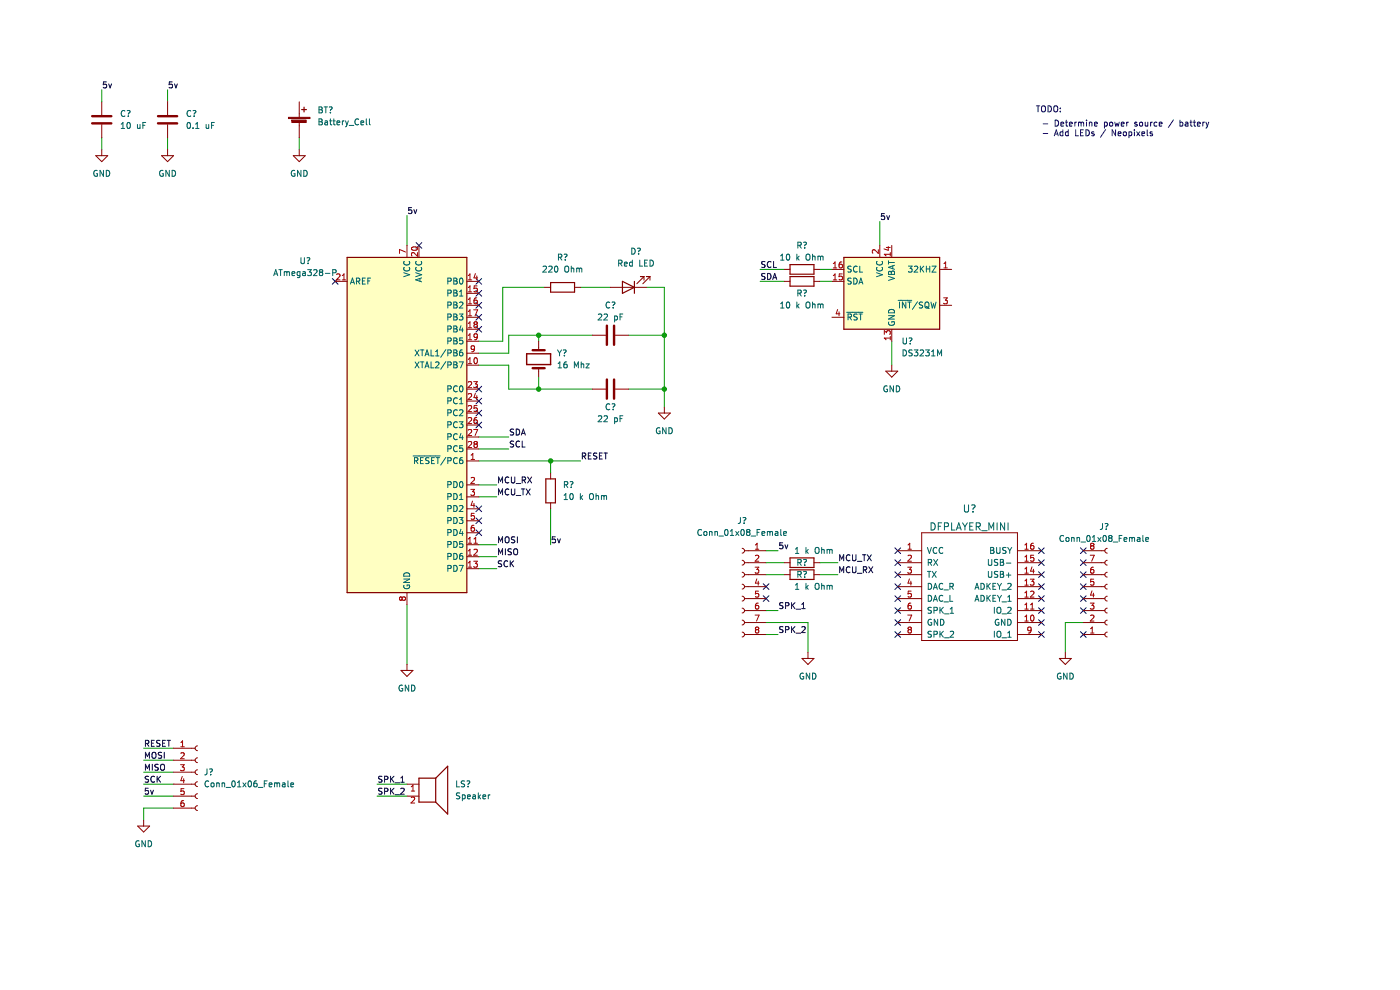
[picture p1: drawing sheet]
<svg xmlns="http://www.w3.org/2000/svg" width="297mm" height="210mm" viewBox="0 0 297 210" stroke-linecap="round" stroke-linejoin="round" font-family="sans-serif">
<path d="M0 0h296.9v210h-296.9z" fill-rule="evenodd" fill="#fff" stroke="#fff" stroke-width=".21"/>
<g fill="#ffffc2" stroke="#ffffc2" stroke-width=".25">
<path d="M179 54.6h20.3v15.2h-20.3z" fill-rule="evenodd"/>
<path d="M73.6 54.6h25.4v71.1h-25.4z" fill-rule="evenodd"/>
</g>
<g fill="none" stroke="#000084" stroke-width=".21">
<path d="M70.5 59.1l1.2 1.2M71.7 59.1l-1.2 1.2M88.3 51.5l1.2 1.2M89.5 51.5l-1.2 1.2M101 59.1l1.2 1.2M102.2 59.1l-1.2 1.2M101 69.2l1.2 1.3M101 61.6l1.2 1.2M101 66.7l1.2 1.2M101 64.2l1.2 1.2M102.2 69.2l-1.2 1.3M102.2 61.6l-1.2 1.2"/>
<path d="M102.2 66.7l-1.2 1.2M102.2 64.2l-1.2 1.2M101 89.5l1.2 1.3M101 87l1.2 1.2M101 84.5l1.2 1.2M101 81.9l1.2 1.2M102.2 89.5l-1.2 1.3M102.2 87l-1.2 1.2M102.2 84.5l-1.2 1.2M102.2 81.9l-1.2 1.2M101 107.3l1.2 1.2M101 112.4l1.2 1.2"/>
<path d="M101 109.9l1.2 1.2M102.2 107.3l-1.2 1.2M102.2 112.4l-1.2 1.2M102.2 109.9l-1.2 1.2M189.8 116.2l1.3 1.2M189.8 118.7l1.3 1.3M191.1 116.2l-1.3 1.2M191.1 118.7l-1.3 1.3M220.3 118.7l1.2 1.3M220.3 116.2l1.2 1.2M221.5 118.7l-1.2 1.3M221.5 116.2l-1.2 1.2"/>
<path d="M229.2 118.7l1.2 1.3M229.2 116.2l1.2 1.2M230.4 118.7l-1.2 1.3M230.4 116.2l-1.2 1.2M161.9 123.8l1.2 1.2M161.9 126.4l1.2 1.2M163.1 123.8l-1.2 1.2M163.1 126.4l-1.2 1.2M189.8 134l1.3 1.2M189.8 128.9l1.3 1.2M189.8 126.4l1.3 1.2M189.8 131.4l1.3 1.3"/>
<path d="M189.8 121.3l1.3 1.2M189.8 123.8l1.3 1.2M191.1 134l-1.3 1.2M191.1 128.9l-1.3 1.2M191.1 126.4l-1.3 1.2M191.1 131.4l-1.3 1.3M191.1 121.3l-1.3 1.2M191.1 123.8l-1.3 1.2M220.3 126.4l1.2 1.2M220.3 121.3l1.2 1.2M220.3 134l1.2 1.2M220.3 123.8l1.2 1.2"/>
<path d="M220.3 131.4l1.2 1.3M220.3 128.9l1.2 1.2M221.5 126.4l-1.2 1.2M221.5 121.3l-1.2 1.2M221.5 134l-1.2 1.2M221.5 123.8l-1.2 1.2M221.5 131.4l-1.2 1.3M221.5 128.9l-1.2 1.2M229.2 128.9l1.2 1.2M229.2 134l1.2 1.2M229.2 126.4l1.2 1.2M229.2 121.3l1.2 1.2"/>
<path d="M229.2 123.8l1.2 1.2M230.4 128.9l-1.2 1.2M230.4 134l-1.2 1.2M230.4 126.4l-1.2 1.2M230.4 121.3l-1.2 1.2M230.4 123.8l-1.2 1.2"/>
</g>
<g fill="none" stroke="#009600" stroke-width=".21">
<path d="M21.6 19.1v2.5M35.6 19.1v2.5M21.6 29.2v2.6M35.6 29.2v2.6M63.5 29.2v2.6M86.3 45.7v6.4M161.2 59.7h5.1M161.2 57.1h5.1M173.9 59.7h2.6M173.9 57.1h2.6M186.6 47v5.1M101.6 77.5h6.3v5h17.8"/>
<path d="M114.3 71.1v1.3M114.3 80v2.5M115.5 61h-8.8v11.4h-5.1M123.2 61h6.3M125.7 71.1h-17.8v3.8h-6.3M133.3 71.1h7.6M137.1 61h3.8v25.3M189.2 72.4v5.1M101.6 95.2h6.3M101.6 92.7h6.3M101.6 97.8h21.6M116.8 97.8v2.5"/>
<path d="M133.3 82.5h7.6M101.6 118.1h3.8M101.6 105.4h3.8M101.6 102.9h3.8M101.6 115.6h3.8M116.8 107.9v7.7M162.5 116.8h2.6M162.5 119.4h3.8M173.9 119.4h3.9M86.3 128.2v12.7M101.6 120.6h3.8M162.5 132.1h8.9v6.3"/>
<path d="M162.5 121.9h3.8M162.5 134.6h2.6M162.5 129.5h2.6M173.9 121.9h3.9M229.8 132.1h-3.8v6.3M30.5 158.7h6.3M30.5 166.3h6.3M30.5 168.9h6.3M30.5 163.8h6.3M30.5 161.3h6.3M36.8 171.4h-6.3v2.6M80 166.3h6.3"/>
<path d="M80 168.9h6.3"/>
</g>
<g fill="none" stroke="#0000c2" stroke-width=".21">
<path d="M219.9 22.5h.7M220.2 22.5v1.2M221.1 22.5h.1a.43 .43 0 0 1 .6 .4v.4a.42 .42 0 0 1-.4 .4 .42 .42 0 0 1-.5-.4zM221.3 26.3h1M221.3 28.3h1M222.3 22.5a.64 .64 0 0 1 .8 .6 .64 .64 0 0 1-.8 .6zM223.6 22.6l.2-.1a.43 .43 0 0 1 .6 .4v.4a.42 .42 0 0 1-.4 .4 .42 .42 0 0 1-.5-.4zM223.7 28.8l.4-1.3 .4 1.3M223.8 28.4h.6M223.8 25.5a.64 .64 0 0 1 .8 .6 .64 .64 0 0 1-.8 .7zM224.9 22.9v.2M224.9 23.6v.1"/>
<path d="M225.1 26.3l.6-.1-.1-.2-.4-.1-.1 .2v.6h.5M225.5 27.5v1.3M225.5 28h-.4l-.2 .2 .1 .5h.5M226 25.9h.5M226.2 25.5v1.1l.3 .2M226.6 28h-.3l-.3 .2 .1 .5h.5M226.6 27.5v1.3M226.9 26.3l.6-.1-.1-.2-.4-.1-.1 .2v.6h.5M228 25.9v.9M228.2 27.5v1.3h.6M228.4 25.9l-.4 .3M228.8 26l.4-.1 .1 .2"/>
<path d="M228.8 25.9v.9M229.2 28.1h.4M229.3 26.1l.2-.2 .3 .1 .1 .8M229.3 26.1v.7M229.8 27.5h-.6v1.3h.6M230.4 27.5a.64 .64 0 0 1 .7 .7 .64 .64 0 0 1-.7 .6zM230.5 25.5v.1M230.5 25.9v.9M231.1 26h.5v.8M231.1 25.9v.9M232.1 28h-.3l-.2 .1v.2l.5 .1v.3h-.5M232.2 26.3l.6-.1-.1-.2-.3-.1-.2 .2v.6h.5"/>
<path d="M234.3 26l.4-.1 .2 .3-.1 .5h-.5M234.3 25.9v1.3M234.5 27.5l-1 1.6M235.5 26l.3-.1 .3 .3v.3l-.3 .3-.4-.3zM236.5 25.9l.2 .9 .3-.6 .2 .6 .2-.9M236.7 27.5v1.3l-.8-1.3v1.3M237.2 28.4l.6-.1v-.3h-.4l-.2 .1 .1 .6h.5M237.9 26.3l.6-.1-.1-.2-.3-.1-.2 .2v.6h.5M238.4 28h.3l.3 .2v.4l-.3 .2-.4-.2zM239 25.9v.9M239.4 25.9l-.4 .3M239.5 28h.4l.2 .2-.1 .5h-.5"/>
<path d="M239.5 28v1.2M240.7 27.5v.2M240.7 28v.8M241.1 28l.7 .8M241.2 26l-.3-.1-.2 .2 .1 .2 .4 .1v.3h-.5M241.8 28l-.7 .8M241.9 26l.3-.1 .2 .3v.3l-.2 .3-.5-.3zM242.2 28.4l.6-.1v-.3h-.4l-.2 .1 .1 .6h.5M242.9 25.9l.1 .8 .5-.1M243.4 27.5v1.1l.2 .2M243.5 25.9v.9M244.1 25.9v.9"/>
<path d="M244.5 25.9l-.4 .3M244.5 28h-.3l-.2 .1v.2l.5 .1v.3h-.5M245.4 26l-.3-.1-.3 .3 .1 .5h.5M245.9 26.3l.6-.1v-.2l-.4-.1-.2 .2 .1 .6h.5M248.9 25.4l-1.1 1.7M250.3 26l.4-.1 .2 .3-.1 .5h-.5M250.3 25.5v1.3M251.5 26h.5v.8M252 26.2l-.6 .3 .2 .3 .4-.1M252.4 25.9h.5M252.6 25.5v1.1l.3 .2M253.2 25.9h.5"/>
<path d="M253.3 25.5v1.1l.4 .2M254 26.3l.6-.1v-.2l-.4-.1-.2 .2 .1 .6h.5M255.2 25.9v.9M255.5 25.9l-.3 .3M255.8 25.9l.3 .9M256.1 26.8l-.3 .4M256.4 25.9l-.3 .9"/>
</g>
<g fill="none" stroke="#0f0f0f" stroke-width=".21">
<path d="M22.6 17.4h-.6l-.1 .6 .6-.1 .1 .6-.2 .1-.5-.1M23.1 17.8l.3 .8 .3-.8M36.5 17.4h-.6v.6l.6-.1v.6l-.1 .1-.5-.1M37 17.8l.3 .8 .3-.8M87.3 44h-.6v.6h.6v.6l-.2 .1-.4-.1M87.8 44.5l.3 .8 .3-.8M162.3 58.1h-.7v.4l.6 .2 .1 .3-.2 .3-.5-.1M162.3 55.5l-.7 .1v.3l.6 .3 .1 .3-.2 .2h-.5M162.8 58a.64 .64 0 0 1 .8 .6 .64 .64 0 0 1-.8 .7zM163.6 55.6a.56 .56 0 0 0-.8 .5 .56 .56 0 0 0 .8 .5M163.9 59.3l.5-1.3 .4 1.3M164 58.9h.7"/>
<path d="M164.1 55.5v1.2h.6M187.6 45.3h-.6v.6h.6v.6l-.2 .1-.4-.1M188.1 45.7l.3 .9 .3-.9M109 93.6l-.7 .1v.3l.5 .3 .2 .3-.3 .2h-.5M109 91.1h-.7v.4l.5 .2 .2 .3-.3 .3-.5-.1M109.5 91a.64 .64 0 0 1 .7 .7 .64 .64 0 0 1-.7 .6zM110.2 93.7a.56 .56 0 0 0-.8 .5 .56 .56 0 0 0 .8 .5M110.6 92.3l.4-1.3 .4 1.3M110.7 91.9h.6M110.8 93.6v1.2h.6M123.5 96.8l.6-.1 .1-.5-.7-.1v1.3M123.8 96.8l.5 .6"/>
<path d="M124.8 96.7h.4M125.4 96.1h-.6v1.3h.6M126.6 96.2h-.6v.4l.5 .2 .1 .3-.2 .3-.5-.1M127.2 96.7h.4M127.8 96.1h-.6v1.3h.6M128.1 96.1h.8M128.5 96.1v1.3M105.8 102.4v-1.2l.4 .9 .4-.9v1.2M105.8 105v-1.3l.4 .9 .4-.9v1.3M105.8 115.1v-1.2l.4 .9 .4-.9v1.2M105.8 117.7v-1.3l.4 .9 .4-.9v1.3M106.4 119l-.6 .1v.3l.5 .3 .1 .3-.2 .2h-.5"/>
<path d="M107.2 114.1l.3-.2a.43 .43 0 0 1 .5 .4v.4a.42 .42 0 0 1-.4 .5 .42 .42 0 0 1-.4-.5zM107.2 116.4v1.3M107.7 119.1a.56 .56 0 0 0-.8 .5 .56 .56 0 0 0 .8 .5M107.9 103.8a.56 .56 0 0 0-.8 .5 .56 .56 0 0 0 .8 .6M107.9 101.3a.56 .56 0 0 0-.8 .5 .56 .56 0 0 0 .8 .5M108.2 118.9v1.3M108.4 119.5l.6 .7M108.5 103.7v1l.2 .3h.3l.2-.3v-1M108.5 101.2v1l.2 .2h.3l.2-.2v-1M108.5 116.5h-.7v.4l.6 .2 .1 .3-.3 .3-.4-.1M109 118.9l-.8 .8M109 116.6l.3-.2a.43 .43 0 0 1 .5 .4v.5a.42 .42 0 0 1-.4 .4 .42 .42 0 0 1-.4-.4z"/>
<path d="M109.2 113.9l-.7 .1v.4l.6 .2 .1 .3-.2 .2h-.5M109.5 105.1h1M109.5 102.6h1M109.8 113.9v1.2M110.6 103.7h.7M110.8 101.8h.6v-.5l-.6-.1v1.2M111 103.7v1.3M111.1 101.8l.4 .6M111.6 103.7l.9 1.3M111.9 101.2l.9 1.2M112.5 103.7l-.9 1.3M112.8 101.2l-.9 1.2"/>
<path d="M117.8 113.9h-.6l-.1 .6 .6-.1 .1 .6-.2 .1-.5-.1M118.3 114.3l.3 .8 .3-.8M166 115.1h-.6v.6h.6v.6l-.1 .1-.5-.1M166.5 115.6l.3 .8 .3-.8M178.1 118.9v-1.2l.5 .9 .4-.9v1.2M180.3 117.8a.56 .56 0 0 0-.8 .5 .56 .56 0 0 0 .8 .5M180.9 117.7v1l.2 .2h.2l.3-.2v-1M181.9 119.1h1M183 117.7h.7M183.3 117.7v1.2M184 117.7l.8 1.2M184.8 117.7l-.8 1.2"/>
<path d="M166.1 133h-.7v.4l.6 .2 .1 .3-.2 .3-.5-.1M166.1 127.9l-.7 .1v.3l.6 .3 .1 .3-.2 .2-.5-.1M166.6 128.5l.7-.1v-.4l-.7-.2v1.3M166.6 133.6l.7-.1v-.5l-.7-.1v1.3M167.9 127.8v1.3M167.9 132.9v1.3M168.1 128.4l.5 .7M168.1 133.5l.5 .7M168.6 127.8l-.7 .8M168.6 132.9l-.7 .7M168.9 129.2h1M168.9 134.3h1"/>
<path d="M170.1 129.1h.7M170.1 128.2l.4-.4v1.3M170.1 133l.5-.1 .2 .4-.8 .9h.8M178.1 121.5v-1.3l.5 .9 .4-.9v1.3M180.3 120.3a.56 .56 0 0 0-.8 .6 .56 .56 0 0 0 .8 .5M180.9 120.2v1l.2 .3h.2l.3-.3v-1M181.9 121.6h1M183.2 120.9l.6-.1v-.5l-.6-.1v1.3M183.5 120.9l.4 .6M184.3 120.2l.8 1.3M185.1 120.2l-.8 1.3M30.9 157.7l.6-.1v-.4l-.6-.2v1.3"/>
<path d="M31.2 157.7l.4 .6M32.1 157.6h.4M32.3 159.8l.2-.2a.43 .43 0 0 1 .6 .4v.4a.42 .42 0 0 1-.4 .5 .42 .42 0 0 1-.5-.5zM32.7 157h-.6v1.3h.6M33.9 157.1l-.6 .1v.3l.5 .3 .1 .3-.2 .2-.5-.1M34.3 159.6l-.7 .1v.4l.6 .2 .1 .3-.2 .2h-.5M34.5 157.6h.4M34.8 159.6v1.2M35.1 157h-.6v1.3h.6M35.4 157h.8M35.8 157v1.3M30.9 160.8v-1.2l.4 .9 .4-.9v1.2"/>
<path d="M30.9 163.4v-1.3l.4 .9 .4-.9v1.3M31.5 167.2h-.6l-.1 .6 .6-.1 .1 .6-.2 .2-.5-.2M31.5 164.7l-.6 .1v.3l.5 .3 .1 .3-.2 .2h-.5M31.9 167.6l.3 .9 .3-.9M32.3 162.1v1.3M32.8 164.8a.56 .56 0 0 0-.8 .5 .56 .56 0 0 0 .8 .5M33.3 164.7v1.2M33.5 165.2l.6 .7M33.6 162.2h-.7v.4l.6 .2 .1 .3-.3 .3-.5-.1M34.1 164.7l-.8 .7M34.1 162.3l.3-.2a.43 .43 0 0 1 .5 .4v.5a.42 .42 0 0 1-.4 .4 .42 .42 0 0 1-.4-.4zM81 164.7l-.6 .1v.3l.5 .3 .1 .3-.2 .2h-.5"/>
<path d="M81 167.3h-.6v.4l.5 .2 .1 .3-.2 .3-.5-.1M81.6 165.3h.6v-.5l-.6-.1v1.2M81.6 167.9l.6-.1v-.5l-.6-.1v1.3M82.9 164.7v1.2M82.9 167.2v1.3M83 165.2l.6 .7M83 167.7l.6 .8M83.6 164.7l-.7 .7M83.6 167.2l-.7 .7M83.8 166h1M83.8 168.6h1M85 165.9h.8"/>
<path d="M85 165l.4-.3v1.2M85 167.3l.5-.1 .3 .4-.8 .9h.8"/>
</g>
<g fill="none" stroke="#840000" stroke-width=".21">
<path d="M20.3 33h2.6l-1.3 1.3zM21.6 21.6v2.8M21.6 26.4v2.8M21.6 31.8v1.2M34.3 33h2.5l-1.2 1.3zM35.6 21.6v2.8M35.6 26.4v2.8M35.6 31.8v1.2M62.2 33h2.6l-1.3 1.3zM63.5 21.6v3.3M63.5 25.9v3.3M63.5 31.8v1.2"/>
<path d="M71.1 59.7h2.5M86.3 52.1v2.5M88.9 52.1v2.5M99 59.7h2.6M135.9 58.7h.7M136.6 58.7l-1.5 1.5M136.6 58.7v.7M137.1 58.7h.8M137.9 58.7l-1.5 1.5M137.9 58.7v.7M166.3 57.1h1.3M166.3 59.7h1.3"/>
<path d="M172.7 57.1h1.2M172.7 59.7h1.2M176.5 57.1h2.5M176.5 59.7h2.5M186.6 52.1v2.5M189.2 52.1v2.5M199.3 57.1h2.6M99 64.8h2.6M99 67.3h2.6M99 77.5h2.6M99 62.2h2.6M99 69.8h2.6"/>
<path d="M99 72.4h2.6M99 74.9h2.6M114.3 72.4v1.9M114.3 78.1v1.9M115.5 61h1.3M121.9 61h1.3M125.7 71.1h2.8M129.5 61h7.6M130.5 71.1h2.8M176.5 67.3h2.5M187.9 78.7h2.6l-1.3 1.3zM189.2 69.8v2.6"/>
<path d="M189.2 77.5v1.2M199.3 64.8h2.6M99 82.5h2.6M99 97.8h2.6M99 85.1h2.6M99 87.6h2.6M99 90.2h2.6M99 92.7h2.6M99 95.2h2.6M125.7 82.5h2.8M130.5 82.5h2.8M139.7 87.6h2.5l-1.3 1.3z"/>
<path d="M140.9 86.3v1.3M99 113h2.6M99 115.6h2.6M99 118.1h2.6M99 102.9h2.6M99 105.4h2.6M99 107.9h2.6M99 110.5h2.6M116.8 100.3v1.3M116.8 106.7v1.2M157.4 118.9a.51 .51 0 0 1 .5 .5 .51 .51 0 0 1-.5 .5M157.4 116.3a.51 .51 0 0 1 .5 .5 .51 .51 0 0 1-.5 .5"/>
<path d="M157.9 116.8h4.6M157.9 119.4h4.6M166.3 119.4h1.3M172.7 119.4h1.2M190.5 116.8h5M190.5 119.4h5M195.5 113h20.3v22.9h-20.3zM215.8 116.8h5.1M215.8 119.4h5.1M229.8 116.8h4.6M229.8 119.4h4.6M234.9 116.3a.51 .51 0 0 0-.5 .5 .51 .51 0 0 0 .5 .5"/>
<path d="M234.9 118.9a.51 .51 0 0 0-.5 .5 .51 .51 0 0 0 .5 .5M86.3 125.7v2.5M99 120.6h2.6M157.4 134.1a.51 .51 0 0 1 .5 .5 .51 .51 0 0 1-.5 .5M157.4 131.5a.51 .51 0 0 1 .5 .6 .51 .51 0 0 1-.5 .5M157.4 129a.51 .51 0 0 1 .5 .5 .51 .51 0 0 1-.5 .5M157.4 126.5a.51 .51 0 0 1 .5 .5 .51 .51 0 0 1-.5 .5M157.4 123.9a.51 .51 0 0 1 .5 .5 .51 .51 0 0 1-.5 .5M157.4 121.4a.51 .51 0 0 1 .5 .5 .51 .51 0 0 1-.5 .5M157.9 121.9h4.6M157.9 124.4h4.6M157.9 127h4.6"/>
<path d="M157.9 129.5h4.6M157.9 132.1h4.6M157.9 134.6h4.6M166.3 121.9h1.3M170.1 139.7h2.6l-1.3 1.2zM171.4 138.4v1.3M172.7 121.9h1.2M190.5 121.9h5M190.5 124.4h5M190.5 127h5M190.5 129.5h5M190.5 132.1h5"/>
<path d="M190.5 134.6h5M215.8 121.9h5.1M215.8 124.4h5.1M215.8 127h5.1M215.8 129.5h5.1M215.8 132.1h5.1M215.8 134.6h5.1M224.7 139.7h2.6l-1.3 1.2zM226 138.4v1.3M229.8 121.9h4.6M229.8 124.4h4.6M229.8 127h4.6"/>
<path d="M229.8 129.5h4.6M229.8 132.1h4.6M229.8 134.6h4.6M234.9 121.4a.51 .51 0 0 0-.5 .5 .51 .51 0 0 0 .5 .5M234.9 123.9a.51 .51 0 0 0-.5 .5 .51 .51 0 0 0 .5 .5M234.9 126.5a.51 .51 0 0 0-.5 .5 .51 .51 0 0 0 .5 .5M234.9 129a.51 .51 0 0 0-.5 .5 .51 .51 0 0 0 .5 .5M234.9 131.5a.51 .51 0 0 0-.5 .6 .51 .51 0 0 0 .5 .5M234.9 134.1a.51 .51 0 0 0-.5 .5 .51 .51 0 0 0 .5 .5M36.8 158.7h4.6M41.9 158.2a.51 .51 0 0 0-.5 .5 .51 .51 0 0 0 .5 .5M85.1 142.2h2.5l-1.3 1.3z"/>
<path d="M86.3 140.9v1.3M29.2 175.2h2.5l-1.2 1.3zM30.5 174v1.2M36.8 166.3h4.6M36.8 168.9h4.6M36.8 171.4h4.6M36.8 163.8h4.6M36.8 161.3h4.6M41.9 170.9a.51 .51 0 0 0-.5 .5 .51 .51 0 0 0 .5 .5M41.9 168.4a.51 .51 0 0 0-.5 .5 .51 .51 0 0 0 .5 .5M41.9 165.8a.51 .51 0 0 0-.5 .5 .51 .51 0 0 0 .5 .5M41.9 163.3a.51 .51 0 0 0-.5 .5 .51 .51 0 0 0 .5 .5"/>
<path d="M41.9 160.8a.51 .51 0 0 0-.5 .5 .51 .51 0 0 0 .5 .5M86.3 166.3h2.6M86.3 168.9h2.6"/>
</g>
<g fill="none" stroke="#a90000" stroke-width=".21">
<path d="M71.4 58.2l.5-.1 .2 .4-.8 .9h.8M72.6 59.4h.7M72.6 58.5l.4-.4v1.3M86 53.5l-1.2-.6v.9M87.4 52.5a.61 .61 0 0 1 .7-.2 .61 .61 0 0 1 .4 .6 .75 .75 0 0 1-1.2-.2zM88.6 53.6v.8l-.9-.8-.4 .2 .1 .5M99.3 59.4h.8M99.3 58.5l.4-.4v1.3M100.8 58l-.3 .9h.8M101.2 58.5v.9M176.8 56.8h.7M176.8 59.4h.7"/>
<path d="M176.8 55.9l.3-.3v1.2M176.8 58.5l.3-.4v1.3M178.6 55.6h-.4l-.1 .3-.1 .7 .2 .2 .5-.1-.1-.6-.4-.1-.2 .3M178.7 58.1h-.6l-.1 .6 .6-.1 .1 .6-.2 .2-.5-.2M186.3 53v.8l-.9-.8-.3 .2 .1 .5M188 52.5h.9M188.4 52.3v.8l-.9-.3M188.9 53.6v.7M188.9 53.9h-1.3l.4 .4M200.2 56.8h.8M200.2 55.9l.4-.3v1.2M99.3 64.4h.8"/>
<path d="M99.3 77.1h.8M99.3 61l.4-.4v1.3M99.3 63.5l.4-.3v1.2M99.3 66.1l.4-.4v1.3M99.3 68.6l.4-.3v1.2M99.3 71.2l.4-.4v1.3M99.3 76.2l.4-.3v1.2M99.3 61.9h.8M99.3 67h.8M99.3 69.5h.8M99.3 72.1h.8M100.5 65.7h.8l-.5 1.3"/>
<path d="M100.7 76l.1-.1a.68 .68 0 0 1 .5 .6 .68 .68 0 0 1-.5 .6l-.3-.4zM100.7 73.9l-.3 .2h-.3l-.1-.6 .4-.2 .3 .3-.1 .7-.2 .2-.3 .1M100.8 68.8l-.3-.2 .3-.3h.2l.3 .2-.3 .3M100.8 68.8l-.3 .2 .1 .4 .2 .1h.2l.3-.2-.1-.4-.2-.1M100.8 68.8h.2M101.2 63.2h-.4l-.2 .3-.1 .7 .3 .2 .4-.1v-.6h-.4l-.3 .2M101.2 60.6h-.6l-.1 .6h.7v.6l-.2 .1-.5-.1M101.3 71.3l-.3 .3-.3-.1-.1-.6 .4-.1 .3 .2-.1 .8-.2 .2-.3 .1M177.7 65.7l-.3 .9h.8M178 66.1v.9M187.6 70.9v-.8l.5 .5 .1-.4h.5l.2 .2-.2 .5M188.9 71.4v.7"/>
<path d="M188.9 71.7h-1.3l.4 .4M200.2 63.2h.8l-.5 .5 .4 .1v.5l-.2 .1-.5-.1M99.3 81.1l.5-.1 .3 .3-.8 .9h.8M99.3 83.6l.5-.1 .3 .4-.8 .9h.8M99.3 86.2l.5-.2 .3 .4-.8 .9h.8M99.3 88.7l.5-.1 .3 .3-.8 .9h.8M99.3 91.2l.5-.1 .3 .4-.8 .9h.8M99.3 93.8l.5-.1 .3 .3-.8 .9h.8M99.9 97.5h.8M99.9 96.6l.4-.4v1.3M100.5 81h.8l-.5 .4 .4 .2v.5l-.2 .1-.5-.1M100.5 91.1h.8l-.5 1.3"/>
<path d="M100.8 94.2l-.3-.2 .3-.3h.2l.3 .2-.3 .3M100.8 94.2l-.3 .2 .1 .4 .2 .1h.2l.3-.2-.1-.4-.2-.1M100.8 94.2h.2M100.8 83.4l-.3 .9h.8M101.2 88.6h-.4l-.2 .3-.1 .7 .3 .2 .4-.1v-.6h-.4l-.3 .2M101.2 83.9v.9M101.2 86h-.6l-.1 .6h.7v.6l-.2 .1-.5-.1M99.3 117.8h.8M99.3 115.2h.8M99.3 114.3l.4-.3v1.2M99.3 116.9l.4-.4v1.3M99.3 119.4l.4-.4v1.3"/>
<path d="M99.9 103.8h.8l-.5 .5 .4 .1v.6l-.2 .1-.5-.1M99.9 101.4l.5-.1 .3 .3-.8 .9h.8M100.2 106.3l-.3 .9h.8M100.5 119h.8l-.5 .5 .4 .1v.6l-.2 .1-.5-.1M100.5 116.6l.5-.1 .3 .4-.8 .9h.8M100.5 115.2h.8M100.5 106.8v.8M100.5 114.3l.4-.3v1.2M100.5 111.4l-.3 .1-.2 .2-.1 .8 .3 .2 .4-.1-.1-.6-.3-.1-.3 .3M100.6 108.9h-.6l-.1 .6 .6-.1 .1 .6-.2 .2-.5-.2M160.3 117.9l.4-.1 .3 .3-.8 .9h.8M160.3 116.5h.7"/>
<path d="M160.3 115.6l.3-.4v1.3M192.6 117.9l.5-.1 .3 .3-.8 .9h.8M192.6 116.5h.8M192.6 115.6l.4-.4v1.3M217.4 116.5h.7M217.4 115.6l.4-.4v1.3M217.4 118.1l.4-.3v1.2M217.4 119h.7M219.2 115.2l-.3 .1-.2 .2-.1 .8 .3 .2 .4-.1-.1-.6-.3-.1-.3 .3M219.3 117.8h-.6l-.1 .6 .6-.1 .1 .6-.2 .1-.5-.1M231.3 117.8h.8l-.5 1.2M231.6 115.8l-.2-.3 .2-.3 .4 .1 .1 .2-.3 .3"/>
<path d="M231.6 115.8l-.2 .2v.3l.2 .2h.2l.3-.2-.1-.4-.2-.1M231.6 115.8h.2M85.3 126.9l-.2-.3-.3 .3v.2l.2 .2 .3-.2M85.3 126.9l.2-.3h.3l.2 .3v.3l-.2 .1h-.3l-.2-.2M85.3 126.9v.2M99.3 120.3h.8M160.2 130.5h.8l-.5 1.2M160.2 120.3h.8l-.4 .5 .3 .1v.6l-.2 .1-.5-.1M160.5 133.6l-.2 .2v.2l.2 .3 .4-.1 .1-.2-.1-.3-.2-.1M160.5 133.6l-.2-.3 .2-.3 .4 .1 .1 .2-.3 .3M160.5 133.6h.2M160.6 122.8l-.3 .9h.7"/>
<path d="M160.9 127.9l-.4 .1-.2 .2v.8l.2 .2 .4-.1v-.6l-.4-.1-.2 .3M160.9 123.3v.8M160.9 125.4h-.6v.6l.6-.1v.6l-.2 .2-.4-.2M192.6 130.5h.8l-.5 1.2M192.6 120.3h.8l-.5 .5 .4 .1v.6l-.2 .1-.5-.1M192.9 133.6l-.3 .2v.2l.3 .3 .3-.1 .2-.2-.1-.3-.2-.1M192.9 133.6l-.3-.3 .3-.3 .3 .1 .2 .2-.3 .3M192.9 133.6h.2M192.9 122.8l-.3 .9h.8M193.2 127.9l-.3 .1-.2 .2-.1 .8 .3 .2 .4-.1-.1-.6-.3-.1-.3 .3M193.2 123.3v.8M193.3 125.4h-.6l-.1 .6 .6-.1 .1 .6-.2 .2-.5-.2"/>
<path d="M217.4 131.7h.7M217.4 129.2h.7M217.4 124.1h.7M217.4 121.6h.7M217.4 120.7l.4-.4v1.3M217.4 123.2l.4-.3v1.2M217.4 125.8l.4-.4v1.3M217.4 128.3l.4-.4v1.3M217.4 130.8l.4-.3v1.2M217.4 126.7h.7M218.6 122.9h.8l-.5 .4 .4 .2v.5l-.2 .1-.5-.1M218.6 129.2h.8"/>
<path d="M218.6 125.5l.5-.1 .3 .4-.8 .9h.8M218.6 128.3l.4-.4v1.3M218.7 133.6l-.2 .2-.4-.1v-.6l.4-.1 .2 .3v.7l-.2 .2-.4 .1M218.7 130.6l.2-.1a.68 .68 0 0 1 .5 .6 .68 .68 0 0 1-.5 .6l-.3-.4zM218.9 120.3l-.3 .9h.8M219.2 120.7v.9M231.3 127.9h.8l-.4 .5 .3 .1v.6l-.2 .1-.5-.1M231.4 134.3h.7M231.4 133.4l.3-.4v1.3M231.4 130.6l.4-.1 .3 .3-.8 .9h.8M231.7 125.3l-.3 .9h.7M232 120.3l-.4 .1-.2 .2v.7l.2 .3 .4-.1v-.6l-.4-.1-.2 .2"/>
<path d="M232 125.8v.9M232 122.9h-.6v.6l.6-.1v.6l-.2 .1-.4-.1M38.4 158.4h.7M38.4 157.5l.3-.4v1.3M38.4 159.8l.4-.1 .3 .3-.8 .9h.8M38.3 162.2h.8l-.4 .5 .3 .1v.6l-.2 .1-.5-.1M38.7 164.7l-.3 .9h.7M39 169.8l-.4 .1-.2 .2v.8l.2 .2 .4-.1v-.6l-.4-.1-.2 .3M39 165.2v.8M39 167.3h-.6v.6l.6-.1v.6l-.2 .2-.4-.2M87.2 167.8h.8M87.2 166.9l.4-.4v1.3"/>
<path d="M87.2 169.2l.5-.1 .3 .3-.8 .9h.8"/>
</g>
<g fill="none" stroke="#006464" stroke-width=".21">
<path d="M20.6 36.2a.58 .58 0 0 0-.7 .6 .58 .58 0 0 0 .8 .5v-.4h-.3M21.9 36.1v1.3l-.7-1.3v1.3M22.6 36.1a.64 .64 0 0 1 .7 .7 .64 .64 0 0 1-.7 .6zM25.7 27.2h.7M25.7 26.3l.4-.3v1.2M26.5 23.6a.56 .56 0 0 0-.8 .5 .56 .56 0 0 0 .8 .5M27 23.5l.4-.1a.43 .43 0 0 1-.2 .8M27 26.1l.2-.1a.68 .68 0 0 1 .5 .6 .68 .68 0 0 1-.5 .6l-.3-.4zM27.2 24.6v.1M29.2 26.4v.8l.5-.1M29.7 26.4v.8M30.3 26.6h.4"/>
<path d="M30.9 26h-.6v1.2M34.6 36.2a.58 .58 0 0 0-.8 .6 .58 .58 0 0 0 .8 .5v-.4h-.2M35.9 36.1v1.3l-.7-1.3v1.3M36.5 36.1a.64 .64 0 0 1 .8 .7 .64 .64 0 0 1-.8 .6zM39.8 26.1l.2-.1a.68 .68 0 0 1 .4 .6 .68 .68 0 0 1-.4 .6l-.3-.4zM40.5 23.6a.56 .56 0 0 0-.8 .5 .56 .56 0 0 0 .8 .5M41 27.1v.1M41 23.5l.4-.1a.43 .43 0 0 1-.2 .8M41.2 24.6v.1M41.5 27.2h.7M41.5 26.3l.4-.3v1.2M43.7 26.4l.1 .8 .5-.1"/>
<path d="M44.3 26.4v.8M44.9 26.6h.4M45.5 26h-.6v1.2M62.5 36.2a.58 .58 0 0 0-.7 .6 .58 .58 0 0 0 .8 .5v-.4h-.3M63.8 36.1v1.3l-.7-1.3v1.3M64.5 36.1a.64 .64 0 0 1 .7 .7 .64 .64 0 0 1-.7 .6zM67.7 25.2h.4l.2 .3-.2 .3 .2 .1 .1 .3-.2 .3h-.5zM67.7 22.7h.4l.2 .2-.2 .4 .2 .1 .1 .3-.2 .2h-.5zM67.7 23.3h.4M67.7 25.8h.4M68.8 22.7h.7M68.9 25.7h.5l.1 .8"/>
<path d="M69.1 22.7v1.2M69.5 25.9l-.6 .3 .2 .3 .4-.1M69.9 22.7h.4a.43 .43 0 0 1-.2 .7v.1M69.9 25.6h.5M70.1 25.2v1.1l.3 .2M70.1 23.8v.1M70.6 25.6h.5M70.8 25.2v1.1l.3 .2M71.5 26.1l.6-.2-.1-.2-.3-.1-.2 .2v.6h.5M72.6 25.6v.9M73 25.6l-.4 .3M73.3 25.6l.3 .9"/>
<path d="M73.6 26.5l-.3 .4M73.9 25.6l-.3 .9M74.1 26.6h1M76.1 25.3a.56 .56 0 0 0-.8 .6 .56 .56 0 0 0 .8 .5M76.6 26.1l.6-.2-.1-.2-.4-.1-.1 .2v.6h.5M77.7 25.2v1.1l.2 .2M78.4 25.2v1.1l.2 .2M58.1 58.5l.4-1.3 .4 1.3M58.2 58.1h.6M59.2 57.2h.7M59.5 57.2v1.3M60.3 57.6v.9"/>
<path d="M60.3 57.7l.4-.1 .2 .2M60.9 57.8l.1-.2 .3 .1 .1 .8M60.9 57.8v.7M61.9 58l.6-.1v-.2l-.4-.1-.2 .2 .1 .6h.5M63.6 57.7l-.3-.1-.3 .3 .2 .5h.4M63.6 57.6v1.1l-.2 .2-.3-.1M63.8 54.7v1l.3 .2h.2l.3-.2v-1M64.2 57.7h.5l.1 .8M64.8 57.9l-.6 .3 .2 .3 .4-.1M65.1 54.7h.4a.43 .43 0 0 1-.1 .7M65.3 57.2h.8l-.5 .5 .4 .1v.5l-.2 .2-.5-.2M65.4 55.8v.1"/>
<path d="M66.5 57.3l.5-.1 .3 .4-.8 .9h.8M68 57.7l-.3 .3v.2l.3 .3h.2l.3-.3-.1-.3-.2-.2M68 57.7l-.3-.2 .3-.3h.2l.3 .2-.3 .3M68 57.7h.2M69 58h1M70.6 57.9l.6-.1 .1-.5-.7-.1v1.3M74.5 59.9h.6M75.6 59.7l.6-.1 .1-.5-.7-.1v1.3M75.9 59.7l.4 .6M76.9 59.6h.4M77.5 59h-.6v1.3h.6M78 59.6h.5"/>
<path d="M78.6 59h-.6v1.3M85.6 57.9l1.3 .4-1.3 .4M85.8 55.4a.56 .56 0 0 0 .5 .8 .56 .56 0 0 0 .5-.8M85.8 56.7a.56 .56 0 0 0 .5 .8 .56 .56 0 0 0 .5-.8M88.2 57.9l1.3 .4-1.3 .4M88.3 56.7a.56 .56 0 0 0 .5 .8 .56 .56 0 0 0 .5-.8M88.3 55.4a.56 .56 0 0 0 .5 .8 .56 .56 0 0 0 .5-.8M89.1 59.1v.6M89.5 58.9l-1.3 .5 1.3 .4M95 59.7l.6-.1 .1-.5-.7-.1v1.3M96.3 59h.4l.2 .2-.2 .4 .2 .1 .1 .3-.2 .3h-.5zM96.3 59.6h.4"/>
<path d="M97.6 59.1l.2-.1a.68 .68 0 0 1 .4 .6 .68 .68 0 0 1-.4 .7l-.3-.5zM115.2 56.6l.5-.1 .2 .3-.8 .9h.8M116.4 56.6l.5-.1 .2 .3-.7 .9h.7M117.7 56.6l.2-.1a.68 .68 0 0 1 .5 .6 .68 .68 0 0 1-.5 .6l-.3-.5zM118.5 54.6l.6-.1v-.5l-.6-.1v1.3M118.8 54.6l.4 .6M119.7 54l.4-.1a.43 .43 0 0 1-.2 .7v.1M119.9 56.6l.2-.1a.43 .43 0 0 1 .5 .4v.4a.42 .42 0 0 1-.4 .4 .42 .42 0 0 1-.4-.4zM119.9 55.1v.1M121.2 56.5v1.2M121.2 57l.5-.1v.8M122.3 57l.4-.1 .2 .2"/>
<path d="M122.3 56.9v.8M122.9 57.1l.2-.2h.3v.8M122.9 57.1v.6M131.2 55.8h.6l.1-.5-.7-.1v1.3M131.5 55.8l.5 .7M132.5 56l.6-.1-.1-.2-.4-.1-.1 .2v.6h.5M134 52.6a.64 .64 0 0 1 .8 .7 .64 .64 0 0 1-.8 .6zM134.1 55.7l-.3-.1-.3 .2 .2 .6h.4M134.1 55.2v1.3M135.2 52.7l.5-.1a.43 .43 0 0 1-.2 .8M135.5 53.8v.1M135.7 55.2v1.3h.6"/>
<path d="M136.7 55.8h.5M137.4 55.2h-.7v1.3h.7M137.9 55.2a.64 .64 0 0 1 .7 .6 .64 .64 0 0 1-.7 .7zM165.6 55.2h.7M165.6 54.3l.4-.4v1.3M166.9 54l.2-.1a.68 .68 0 0 1 .5 .6 .68 .68 0 0 1-.5 .7l-.3-.5zM169 53.9v1.3M169.2 54.7l.3 .5M169.3 52h.6v-.5l-.6-.1v1.2M169.5 54.3l-.5 .5M169.6 52l.4 .6M170.5 51.4h.4a.43 .43 0 0 1-.2 .7v.1"/>
<path d="M170.7 52.5v.1M171 54.1l.3-.2a.43 .43 0 0 1 .5 .4v.5a.42 .42 0 0 1-.4 .4 .42 .42 0 0 1-.4-.4zM172.4 54.5l.5-.1v.8M172.4 53.9v1.3M173.5 54.5l.4-.2 .2 .2M173.5 54.3v.9M174.1 54.5l.1-.2 .3 .1 .1 .8M174.1 54.5v.7M180.6 59l-.7 .1v.4l.6 .2 .1 .3-.3 .3-.5-.1M180.6 56.5l-.7 .1v.3l.6 .3 .1 .3-.3 .2h-.5M181.1 59a.64 .64 0 0 1 .8 .6 .64 .64 0 0 1-.8 .7zM181.8 56.6a.56 .56 0 0 0-.7 .5 .56 .56 0 0 0 .7 .5"/>
<path d="M182.3 59.9h.6M182.4 56.5v1.2h.6M185.9 57.9l1.3 .4-1.3 .4M186.1 56.7a.56 .56 0 0 0 .5 .8 .56 .56 0 0 0 .5-.8M186.1 55.4a.56 .56 0 0 0 .5 .8 .56 .56 0 0 0 .5-.8M188.5 55.3v.7M188.5 58.6l1.3 .5-1.3 .4M188.5 55.7h1.3M188.6 57.6l.2-.1 .3 .3 .2-.3h.3l.2 .7h-1.3zM189.1 57.8v.4M189.4 56.4v.6M189.8 56.3l-1.3 .4 1.3 .4"/>
<path d="M192.7 56.5h.8l-.4 .4 .3 .2v.5l-.1 .1-.6-.1M194 56.6l.5-.1 .2 .3-.8 .9h.8M195.2 56.5v1.2M195.4 57l.6 .7M196 56.5l-.8 .7M196.5 56.5v1.2M196.5 57.1h.7M197.2 56.5v1.2M197.7 56.5h.9l-.9 1.2h.9M74.3 60.3l.5-1.3 .4 1.3M88.1 76.8l.8 1.2M88.1 74.2l.8 1.3"/>
<path d="M88.9 76.8l-.8 1.2M88.9 74.2l-.8 1.3M89.2 74.2h.7M89.2 76.8h.7M89.6 74.2v1.3M89.6 76.8v1.2M90.2 78l.4-1.2 .4 1.2M90.2 75.5l.4-1.3 .4 1.3M90.3 77.7h.6M90.3 75.1h.6M91.4 74.2v1.3h.6M91.4 76.8v1.2h.6"/>
<path d="M92.4 75.5h.7M92.4 76.9l.5-.1 .2 .3-.8 .9h.8M92.4 74.6l.4-.4v1.3M94.6 76.7l-1.1 1.6M94.6 74.2l-1.1 1.6M95 64.7h.6l.1-.5-.7-.1v1.2M95 67.3l.6-.1 .1-.5-.7-.1v1.3M95 72.4l.6-.1 .1-.5-.7-.1v1.3M95 74.9l.6-.1 .1-.5-.7-.1v1.3M95 77.4h.6l.1-.5-.7-.1v1.2M95 62.2l.6-.1 .1-.5-.7-.1v1.3M95 69.8h.6l.1-.5-.7-.2v1.3"/>
<path d="M96.3 71.7h.4l.2 .2-.2 .4 .2 .1 .1 .3-.2 .3h-.5zM96.3 76.8h.4l.2 .2-.2 .4 .2 .1 .1 .3-.2 .2h-.5zM96.3 64.1h.4l.2 .2-.2 .4 .2 .1 .1 .3-.2 .2h-.5zM96.3 66.6h.4l.2 .2-.2 .4 .2 .1 .1 .3-.2 .3h-.5zM96.3 74.2h.4l.2 .3-.2 .3 .2 .2 .1 .3-.2 .2h-.5zM96.3 67.2h.4M96.3 61.5h.4l.2 .3-.2 .3 .2 .2 .1 .3-.2 .2h-.5zM96.3 69.1h.4l.2 .3-.2 .4 .2 .1 .1 .3-.2 .2h-.5zM96.3 77.4h.4M96.3 62.1h.4M96.3 64.7h.4M96.3 69.8h.4"/>
<path d="M96.3 72.3h.4M96.3 74.8h.4M97.4 66.6h.8l-.4 .5 .3 .1v.6l-.1 .1-.6-.1M97.4 76.8h.9l-.6 1.2M97.5 64.2l.5-.1 .2 .3-.8 .9h.8M97.5 62.8h.7M97.5 61.9l.3-.4v1.3M97.8 69.1l-.3 .9h.8M98.1 74.2l-.4 .1-.2 .2v.8l.2 .2 .4-.1v-.6l-.4-.1-.2 .3M98.1 69.6v.8M98.1 71.7h-.6v.6l.6-.1v.6l-.1 .2-.5-.2M118.3 74.2l.4 .7"/>
<path d="M118.4 78h.7M118.4 77.1l.4-.3v1.2M118.7 74.9v.6M119.1 74.2l-.4 .7M119.5 74.3l.4-.1a.43 .43 0 0 1-.2 .8M119.7 75.4v.1M120.2 76.8h-.3l-.2 .3-.1 .7 .3 .2 .4-.1-.1-.6-.3-.1-.3 .3M121.8 78v-1.2l.5 .9 .4-.9v1.2M123.3 76.8v1.2M123.3 77.3l.5-.1v.8M124.3 77.2h.7l-.7 .8h.7M126.9 66.7l.5-.1 .3 .4-.8 .9h.8"/>
<path d="M128.1 66.7l.5-.1 .3 .4-.8 .9h.8M129.4 64.2a.56 .56 0 0 0-.8 .5 .56 .56 0 0 0 .8 .5M129.8 64.1h.5a.43 .43 0 0 1-.2 .7v.1M130.1 65.2v.1M130.4 67.1l.3-.1 .3 .3-.1 .5h-.5M130.4 67v1.3M131.5 67.2h.5M132.1 66.6h-.6v1.3M165.6 65.3h.7M165.6 64.4l.4-.3v1.2M166.9 64.2l.2-.1a.68 .68 0 0 1 .5 .6 .68 .68 0 0 1-.5 .6l-.3-.4zM169 64.1v1.2"/>
<path d="M169.2 64.9l.3 .4M169.3 62.2l.6-.1v-.5l-.6-.1v1.3M169.5 64.5l-.5 .5M169.6 62.2l.4 .6M170.5 61.6l.4-.1a.43 .43 0 0 1-.2 .8M170.7 62.7v.1M171 64.2l.3-.1a.43 .43 0 0 1 .5 .4v.4a.42 .42 0 0 1-.4 .5 .42 .42 0 0 1-.4-.5zM172.4 64.1v1.2M172.4 64.6h.5v.7M173.5 64.6l.4-.1 .2 .2M173.5 64.5v.8M174.1 64.7l.1-.2 .3 .1 .1 .7"/>
<path d="M174.1 64.7v.6M179.6 66.2h3.5M179.9 67.3l.6-.1 .1-.5-.7-.1v1.3M180.2 67.3l.4 .6M181.8 66.7h-.6v.4l.5 .2 .1 .3-.2 .3-.5-.1M182.2 60.3l.4-1.3 .5 1.3M182.2 66.6h.7M182.6 66.6v1.3M188.5 67h1.3l-1.3 .7h1.3M188.5 68.3a.58 .58 0 0 0 .6 .7 .58 .58 0 0 0 .5-.8h-.4v.3M188.7 65.8a.66 .66 0 0 1 .7-.1 .66 .66 0 0 1 .4 .7h-1.3zM190.5 63.7h2.9"/>
<path d="M190.8 64.1v1.2M191.6 74.2a.64 .64 0 0 1 .7 .7 .64 .64 0 0 1-.7 .6zM191.6 71.7v1l.2 .3h.3l.2-.3v-1M192.2 64.1v1.2l-.8-1.2v1.2M192.6 64.1h.7M192.9 71.7h.4a.43 .43 0 0 1-.2 .7v.1M193 64.1v1.2M193.1 72.8v.2M193.5 74.3l-.5-.1-.2 .3 .1 .3 .6 .2v.4h-.7M193.9 74.2h.8l-.4 .5 .4 .1v.6l-.2 .1-.6-.1M194.6 64l-1 1.6M195.2 74.3l.5-.1 .2 .4-.8 .9h.8"/>
<path d="M195.7 64.1h-.5l-.2 .2 .1 .3 .6 .3v.3l-.7 .1M196.3 64.2l.2-.1a.43 .43 0 0 1 .6 .4v.4a.42 .42 0 0 1-.5 .5 .42 .42 0 0 1-.4-.5zM196.4 74.2h.7l-.4 .5 .4 .1v.6l-.2 .1-.5-.1M196.5 65l.6 .5M197.5 64.1l.3 1.2 .2-.9 .3 .9 .3-1.2M197.6 75.5h.8M197.6 74.6l.4-.4v1.3M198.9 75.5v-1.3l.4 .9 .4-.9v1.3M87.6 96.7h5.8M87.9 97.7h.6l.1-.5-.7-.1v1.2M88.2 97.7l.5 .6M89.2 97.7h.4"/>
<path d="M89.8 97.1h-.6v1.2h.6M91 97.1l-.7 .1v.4l.6 .2 .1 .3-.2 .2h-.5M91.6 97.7h.4M92.2 97.1h-.6v1.2h.6M92.5 97.1h.8M92.9 97.1v1.2M94.6 97l-1.1 1.7M95 82.5l.6-.1 .1-.4-.7-.2v1.3M95 87.6l.6-.1 .1-.5-.7-.1v1.3M95 90.1h.6l.1-.5-.7-.1v1.2M95 97.7h.6l.1-.5-.7-.1v1.2M95 85h.6l.1-.5-.7-.1v1.3"/>
<path d="M95 92.7l.6-.1 .1-.5-.7-.1v1.3M95 95.2l.6-.1 .1-.4-.7-.2v1.3M97 97.2a.56 .56 0 0 0-.8 .5 .56 .56 0 0 0 .8 .5M97 87a.56 .56 0 0 0-.8 .6 .56 .56 0 0 0 .8 .5M97 84.5a.56 .56 0 0 0-.8 .5 .56 .56 0 0 0 .8 .5M97 89.6a.56 .56 0 0 0-.8 .5 .56 .56 0 0 0 .8 .5M97 82a.56 .56 0 0 0-.8 .5 .56 .56 0 0 0 .8 .5M97 92.1a.56 .56 0 0 0-.8 .5 .56 .56 0 0 0 .8 .5M97 94.7a.56 .56 0 0 0-.8 .5 .56 .56 0 0 0 .8 .5M97.4 89.5h.8l-.4 .4 .3 .2v.5l-.1 .1-.6-.1M97.5 87l.5-.1 .2 .4-.8 .9h.8M97.5 85.7h.7"/>
<path d="M97.5 84.7l.3-.3v1.3M97.6 82l.2-.2a.68 .68 0 0 1 .4 .7 .68 .68 0 0 1-.4 .6l-.3-.5zM97.8 91.9l-.3 .9h.8M98.1 97.1h-.4l-.2 .3v.7l.2 .2 .4-.1v-.6h-.4l-.2 .2M98.1 92.4v.9M98.1 94.5h-.6v.6h.6v.6l-.1 .1-.5-.1M126.9 88.3l.5-.1 .3 .4-.8 .9h.8M128.1 88.3l.5-.1 .3 .4-.8 .9h.8M129.4 85.8a.56 .56 0 0 0-.8 .5 .56 .56 0 0 0 .8 .5M129.8 85.7h.5a.43 .43 0 0 1-.2 .7M130.1 86.8v.1M130.4 88.6v1.3"/>
<path d="M130.4 88.7l.3-.1 .3 .3-.1 .5h-.5M131.5 88.8h.5M132.1 88.2h-.6v1.3M140 90.8a.58 .58 0 0 0-.8 .6 .58 .58 0 0 0 .8 .5v-.4h-.2M141.3 90.7v1.3l-.7-1.3v1.3M141.9 90.7a.64 .64 0 0 1 .7 .7 .64 .64 0 0 1-.7 .6zM188.2 81.9a.58 .58 0 0 0-.7 .6 .58 .58 0 0 0 .8 .5v-.4h-.3M189.5 81.8v1.3l-.7-1.3v1.3M190.1 81.8a.64 .64 0 0 1 .8 .7 .64 .64 0 0 1-.8 .6zM95 113l.6-.1 .1-.5-.7-.1v1.3M95 115.5h.6l.1-.5-.7-.1v1.2M95 118.1l.6-.1 .1-.5-.7-.1v1.3"/>
<path d="M95 102.8h.6l.1-.5-.7-.1v1.2M95 105.4l.6-.1 .1-.5-.7-.1v1.3M95 107.9l.6-.1 .1-.4-.7-.2v1.3M95 110.4h.6l.1-.5-.7-.1v1.2M96.3 112.3a.64 .64 0 0 1 .7 .7 .64 .64 0 0 1-.7 .6zM96.3 109.8a.64 .64 0 0 1 .7 .6 .64 .64 0 0 1-.7 .6zM96.3 114.9a.64 .64 0 0 1 .7 .6 .64 .64 0 0 1-.7 .6zM96.3 117.4a.64 .64 0 0 1 .7 .6 .64 .64 0 0 1-.7 .7zM96.3 119.9a.64 .64 0 0 1 .7 .7 .64 .64 0 0 1-.7 .6zM96.3 102.2a.64 .64 0 0 1 .7 .6 .64 .64 0 0 1-.7 .6zM96.3 104.7a.64 .64 0 0 1 .7 .6 .64 .64 0 0 1-.7 .7zM96.3 107.2a.64 .64 0 0 1 .7 .7 .64 .64 0 0 1-.7 .6z"/>
<path d="M97.4 109.8h.8l-.4 .5 .3 .1v.5l-.1 .1-.6-.1M97.4 119.9h.9l-.6 1.3M97.5 106h.7M97.5 107.4l.5-.2 .2 .4-.8 .9h.8M97.5 105.1l.3-.4v1.3M97.6 102.3l.2-.1a.68 .68 0 0 1 .4 .6 .68 .68 0 0 1-.4 .6l-.3-.5zM97.8 112.3l-.3 .9h.8M98.1 117.4l-.4 .1-.2 .2v.7l.2 .3 .4-.2v-.6h-.4l-.2 .2M98.1 112.7v.9M98.1 114.9h-.6v.6l.6-.1v.6l-.1 .1-.5-.1M119.7 106h.7M119.7 105.1l.3-.4v1.3"/>
<path d="M119.7 102.8h.6l.1-.5-.7-.1v1.2M120 102.8l.5 .6M120.9 102.2h.5a.43 .43 0 0 1-.2 .7M121 104.8l.2-.1a.68 .68 0 0 1 .4 .6 .68 .68 0 0 1-.4 .7l-.3-.5zM121.2 103.3v.1M123.1 104.7v1.3M123.2 105.5l.4 .5M123.6 105.1l-.5 .5M125.1 104.9l.3-.2a.43 .43 0 0 1 .5 .4v.4a.42 .42 0 0 1-.4 .5 .42 .42 0 0 1-.4-.5zM126.4 104.7v1.3M126.4 105.2h.5l.1 .8M127.6 105.2l.4-.1 .1 .2"/>
<path d="M127.6 105.1v.9M128.1 105.3l.2-.2 .3 .1 .1 .8M128.1 105.3v.7M148.8 112.4a.56 .56 0 0 0-.8 .6 .56 .56 0 0 0 .8 .5M149.4 112.9l.1-.2 .4 .2v.6h-.5zM150.5 112.9l.5-.1 .1 .8M150.5 112.7v.9M151.7 112.9l.4-.1 .1 .8M151.7 112.7v.9M152.5 113.7h1M153.8 112.4l.2-.1a.68 .68 0 0 1 .5 .7 .68 .68 0 0 1-.5 .6l-.3-.5zM154.9 113.6h.8"/>
<path d="M154.9 112.7l.4-.4v1.3M156.1 112.7l.6 .9M156.7 112.7l-.6 .9M157.1 109.8l-.1 1.1-.4 .1M157.3 112.4l.2-.1a.68 .68 0 0 1 .4 .7 .68 .68 0 0 1-.4 .6l-.3-.5zM157.6 109.8h.4a.43 .43 0 0 1-.1 .7v.1M157.9 110.9v.1M158.6 112.9l-.2-.3 .2-.3 .4 .1 .1 .2-.2 .3M158.6 112.9l-.2 .2v.2l.2 .3 .4-.1 .1-.2-.1-.3-.1-.1M158.6 112.9h.3M159.3 113.7h1M160.6 112.9h.4"/>
<path d="M161.2 112.3h-.6v1.3M161.6 113.2l.6-.2v-.2l-.4-.1-.2 .2 .1 .6h.5M162.8 112.9l.4-.2 .1 .2M162.8 112.7v.9M163.3 112.9l.2-.2 .3 .1 .1 .8M163.3 112.9v.7M164.5 112.8h.5v.8M165 113l-.6 .3 .2 .3 .4-.1M165.6 112.3v1.1l.2 .2M166.2 113.2l.6-.2v-.2l-.4-.1-.2 .2 .1 .6h.5M168.7 117.4h.8M168.7 116.5l.4-.4v1.3"/>
<path d="M169.3 119.3h.6v-.5l-.6-.1v1.2M169.6 119.3l.4 .6M170.5 118.7h.4a.43 .43 0 0 1-.2 .7v.1M170.7 119.8v.1M171 116.1v1.3M171.1 116.9l.4 .5M171.5 116.5l-.5 .5M173 116.3l.2-.2a.43 .43 0 0 1 .6 .4v.5a.42 .42 0 0 1-.5 .4 .42 .42 0 0 1-.4-.4zM174.3 116.1v1.3M174.3 116.7l.5-.1 .1 .8M175.5 116.5v.9M175.5 116.7l.3-.2 .2 .2"/>
<path d="M176 116.7v.7M176 116.7l.2-.2 .3 .1v.8M196.7 116.1l.5 1.3 .4-1.3M196.9 119.3h.6l.1-.5-.7-.1v1.2M197.2 119.3l.4 .6M197.5 110.9a.77 .77 0 0 1 .9 .8 .77 .77 0 0 1-.9 .7zM198.1 118.7l.8 1.2M198.7 116.2a.56 .56 0 0 0-.8 .6 .56 .56 0 0 0 .8 .5M198.9 118.7l-.8 1.2M199 111.6h.6M199.8 110.9h-.8v1.5M200 116.2a.56 .56 0 0 0-.8 .6 .56 .56 0 0 0 .8 .5"/>
<path d="M200.4 111.7l.7-.1 .1-.2v-.3l-.8-.2v1.5M201.9 110.9v1.5h.7M202.9 112.4l.5-1.5 .5 1.5M203 112h.8M204.2 110.9l.5 .8M204.6 107.1v1.2l.3 .3h.3l.3-.3v-1.2M204.7 111.7v.7M205.2 110.9l-.5 .8M205.7 111.6h.5M206.1 107.2l.5-.1 .2 .2-.4 .7M206.4 108.5v.1M206.4 110.9h-.7v1.5h.7"/>
<path d="M207.1 111.7l.7-.1 .2-.2-.1-.3-.8-.2v1.5M207.5 111.7l.5 .7M208.3 112.6h1.1M209.7 118.7v1l.2 .2h.3l.2-.2v-1M209.8 112.4v-1.5l.5 1.1 .5-1.1v1.5M210.2 116.1h.4l.2 .3-.2 .3 .2 .2 .1 .3-.3 .2h-.4zM210.2 116.7h.4M211.4 116.1v1.1l.3 .2h.2l.3-.2v-1.1M211.5 110.9v1.5M211.7 118.7l-.7 .1v.3l.5 .3 .2 .3-.3 .2h-.5M212.2 118.7h.4l.3 .2-.3 .4 .3 .1v.3l-.2 .2h-.5zM212.2 119.3h.4"/>
<path d="M213.1 110.9v1.5l-.8-1.5v1.5M213.4 116.2h-.6v.4l.5 .3 .1 .3-.2 .2-.5-.1M213.5 119.5h1M213.8 116.1l.4 .7M213.8 110.9v1.5M214.2 116.8v.6M214.6 116.1l-.4 .7M225.6 113.7a.56 .56 0 0 0-.8 .5 .56 .56 0 0 0 .8 .5M226.2 114.1l.2-.1 .3 .1v.7l-.5-.1zM227.3 114.1h.5l.1 .8M227.3 114v.9M228.5 114.1h.5v.8"/>
<path d="M228.5 114v.9M229.3 115h1M230.7 113.7l.1-.1a.68 .68 0 0 1 .5 .6 .68 .68 0 0 1-.5 .7l-.3-.5zM231.7 114.9h.8M231.7 113.9l.4-.3v1.3M232.9 114l.7 .9M233.6 114l-.7 .9M233.9 111l-.1 1.1-.4 .2M234.2 113.6h.1a.68 .68 0 0 1 .4 .6 .68 .68 0 0 1-.4 .7 .84 .84 0 0 1-.1-1.3zM234.4 111.1l.5-.1a.43 .43 0 0 1-.2 .8M234.7 112.2v.1M235.4 114.1l-.2 .3v.2l.2 .3 .4-.1 .1-.2v-.3l-.2-.2"/>
<path d="M235.4 114.1l-.2-.2 .2-.3h.4l.1 .2-.2 .3M235.4 114.1h.3M236.2 115h.9M237.4 114.2h.5M238 113.6h-.6v1.3M238.5 114.4l.6-.1-.1-.2-.4-.1-.1 .2v.6h.5M239.6 114.1l.4-.1 .1 .2M239.6 114v.9M240.1 114.2l.2-.2 .3 .1 .1 .8M240.1 114.2v.7M241.3 114.1h.5v.8M241.8 114.3l-.6 .3 .2 .3 .4-.1"/>
<path d="M242.4 113.6v1.1l.2 .2M243.1 114.4l.6-.1-.1-.2-.4-.1-.1 .2v.6h.5M85.6 122.8h1.3l-1.3 .8h1.3M85.7 124.2a.58 .58 0 0 0 .6 .7 .58 .58 0 0 0 .5-.8h-.4v.2M85.8 121.6a.66 .66 0 0 1 .8-.1 .66 .66 0 0 1 .3 .7h-1.3zM95 120.6l.6-.1 .1-.4-.7-.2v1.3M168.7 125h.8M168.7 124.1l.4-.4v1.3M169.3 121.9l.6-.1v-.5l-.6-.1v1.3M169.6 121.9l.4 .6M170.5 121.3l.4-.1a.43 .43 0 0 1-.2 .7v.1M170.7 122.4v.1"/>
<path d="M171 123.7v1.3M171.1 124.5l.4 .5M171.5 124.2l-.5 .4M173 123.9l.2-.2a.43 .43 0 0 1 .6 .5v.4a.42 .42 0 0 1-.5 .4 .42 .42 0 0 1-.4-.4zM174.3 123.7v1.3M174.3 124.3l.5-.1 .1 .8M175.5 124.3l.3-.1 .2 .1M175.5 124.2v.8M176 124.3l.2-.1h.3v.8M176 124.3v.7M196.7 121.2h.8M196.9 126.3a.64 .64 0 0 1 .8 .6 .64 .64 0 0 1-.8 .7z"/>
<path d="M196.9 123.7a.64 .64 0 0 1 .8 .7 .64 .64 0 0 1-.8 .6zM197.1 121.2v1.3M197.6 131.4a.58 .58 0 0 0-.7 .6 .58 .58 0 0 0 .7 .5v-.4h-.2M197.6 128.9h-.7v.4l.6 .2 .1 .3-.3 .3-.4-.1M197.6 134h-.7v.4l.6 .2 .1 .3-.3 .3-.4-.1M197.8 121.2l.8 1.3M198 125l.4-1.3 .5 1.3M198 127.6l.4-1.3 .5 1.3M198.1 129.5l.6-.1 .1-.5-.7-.1v1.3M198.1 127.2h.6M198.1 124.6h.6M198.1 134.6l.6-.1 .1-.5-.7-.1v1.3"/>
<path d="M198.6 121.2l-.8 1.3M198.9 131.4v1.2l-.7-1.2v1.2M199.4 128.8v1.3M199.4 133.9v1.3M199.5 131.4a.64 .64 0 0 1 .8 .6 .64 .64 0 0 1-.8 .6zM199.6 129.4l.5 .7M199.6 134.4l.5 .8M200 123.9a.56 .56 0 0 0-.8 .5 .56 .56 0 0 0 .8 .5M200 126.4a.56 .56 0 0 0-.8 .5 .56 .56 0 0 0 .8 .5M200.1 128.8l-.7 .7M200.1 133.9l-.7 .7M200.2 127.7h1"/>
<path d="M200.2 125.1h1M200.4 130.2h.9M200.4 135.3h.9M201.5 126.3v1.3h.6M201.5 124.4l.6-.1 .1-.4-.7-.2v1.3M201.6 134l.5-.1 .2 .4-.8 .9h.8M201.6 130.1h.7M201.6 129.2l.3-.4v1.3M201.8 124.4l.4 .6M206.8 127.6l.5-1.3 .4 1.3M206.8 125l.5-1.3 .4 1.3M207 127.2h.6"/>
<path d="M207 124.6h.6M208.1 123.7a.64 .64 0 0 1 .7 .7 .64 .64 0 0 1-.7 .6zM208.1 126.3a.64 .64 0 0 1 .7 .6 .64 .64 0 0 1-.7 .7zM209.4 123.7v1.3M209.4 126.3v1.3M209.6 126.8l.5 .8M209.6 124.3l.5 .7M209.7 121.2v1l.2 .3h.3l.2-.3v-1M210.1 126.3l-.7 .7M210.1 123.7l-.7 .8M210.6 126.9h.5M210.6 124.3h.5"/>
<path d="M210.9 128.8v1.3M210.9 133.9v1.3M211.2 126.3h-.6v1.3h.6M211.2 123.7h-.6v1.3h.6M211.5 129l.3-.2a.43 .43 0 0 1 .5 .4v.5a.42 .42 0 0 1-.4 .4 .42 .42 0 0 1-.4-.4zM211.5 134.1l.3-.2a.43 .43 0 0 1 .5 .4v.4a.42 .42 0 0 1-.4 .5 .42 .42 0 0 1-.4-.5zM211.6 126.3l.4 .6M211.6 123.7l.4 .7M211.7 121.3h-.7v.4l.5 .2 .2 .3-.3 .3-.5-.1M211.9 131.4a.58 .58 0 0 0-.8 .6 .58 .58 0 0 0 .8 .5v-.4h-.2M212 124.4v.6M212 126.9v.7"/>
<path d="M212.2 121.2h.4l.3 .2-.3 .4 .3 .1v.3l-.2 .3h-.5zM212.2 121.8h.4M212.5 126.3l-.5 .6M212.5 123.7l-.5 .7M212.6 130.2h.9M212.6 127.7h.9M212.6 125.1h.9M212.6 135.3h.9M213.2 131.4v1.2l-.7-1.2v1.2M213.5 122h1M213.8 123.9l.5-.2 .2 .4-.8 .9h.8M213.8 131.4a.64 .64 0 0 1 .7 .6 .64 .64 0 0 1-.7 .6z"/>
<path d="M213.8 128.9l.5-.1 .2 .4-.8 .9h.8M213.8 127.6h.7M213.8 126.6l.3-.3v1.3M213.8 134.3l.3-.4v1.3M213.8 135.2h.7M214 121.5v1M85.4 145.4a.58 .58 0 0 0-.8 .6 .58 .58 0 0 0 .8 .5v-.4h-.2M86.7 145.3v1.3l-.7-1.3v1.3M87.3 145.3a.64 .64 0 0 1 .7 .7 .64 .64 0 0 1-.7 .6zM170.4 142.8a.58 .58 0 0 0-.7 .6 .58 .58 0 0 0 .8 .5v-.4h-.2M171.8 142.8v1.3l-.8-1.3v1.3M172.4 142.8a.64 .64 0 0 1 .7 .6 .64 .64 0 0 1-.7 .7z"/>
<path d="M225 142.8a.58 .58 0 0 0-.7 .6 .58 .58 0 0 0 .8 .5v-.4h-.2M226.4 142.8v1.3l-.8-1.3v1.3M227 142.8a.64 .64 0 0 1 .7 .6 .64 .64 0 0 1-.7 .7zM29.5 178.4a.58 .58 0 0 0-.7 .6 .58 .58 0 0 0 .8 .5v-.4h-.3M30.8 178.3v1.3l-.7-1.3v1.3M31.4 178.3a.64 .64 0 0 1 .8 .7 .64 .64 0 0 1-.8 .6zM43.9 163.1v1.1l-.5 .2M44.3 165.8a.56 .56 0 0 0-.8 .5 .56 .56 0 0 0 .8 .5M44.5 163.2l.4-.1a.43 .43 0 0 1-.2 .7v.1M44.7 164.3v.1M44.9 166.1h.3l.2 .2v.4l-.2 .2-.4-.2zM46 166.2l.5-.1v.8"/>
<path d="M46 166.1v.8M47.1 166.2l.5-.1 .1 .8M47.1 166.1v.8M48 167h.9M49.3 165.8l.2-.2a.68 .68 0 0 1 .4 .7 .68 .68 0 0 1-.4 .6l-.3-.5zM50.4 166l.3-.4v1.3M50.4 166.9h.7M51.5 166.1l.7 .8M52.2 166.1l-.7 .8M52.8 165.7l.1-.1a.68 .68 0 0 1 .5 .7 .68 .68 0 0 1-.5 .6 .84 .84 0 0 1-.1-1.2zM54.4 165.6l-.3 .1-.2 .2-.1 .8 .3 .2 .4-.1-.1-.6-.3-.1-.3 .3M54.8 167h1"/>
<path d="M56.1 166.2h.4M56.7 165.6h-.6v1.3M57.1 166.5l.6-.1-.1-.3h-.3l-.2 .1 .1 .7h.4M58.2 166.2l.4-.1 .2 .1M58.2 166.1v.8M58.8 166.2l.2-.1h.3v.8M58.8 166.2v.7M59.9 166.1h.5l.1 .8M60.5 166.4l-.6 .2 .2 .3h.4M61.1 165.6v1.1l.2 .2M61.7 166.5l.6-.1-.1-.3h-.3l-.2 .1v.7h.5M96.9 165.6v1.3h.6"/>
<path d="M97.5 168.2h-.4l-.3 .2 .1 .3 .6 .3v.3l-.7 .1M98.1 168.6v1.3M98.1 168.7l.3-.1 .3 .2-.1 .6h-.5M98.6 165.7l-.7 .1v.3l.5 .3 .2 .3-.3 .2h-.5M99.1 165.7l.4-.1a.43 .43 0 0 1-.2 .8M99.2 169l.6-.1-.1-.2-.3-.1-.2 .2v.6h.5M99.3 166.8v.1M100.3 168.7h.5l.1 .8M100.9 168.9l-.6 .2 .1 .4 .5-.1M101.5 168.2v1.3M101.6 169l.4 .5M102 168.6l-.5 .5"/>
<path d="M102.4 169l.6-.1v-.2l-.4-.1-.2 .2 .1 .6h.5M103.6 168.6v.9M104 168.6l-.4 .2"/>
</g>
<g fill="none" stroke="#840000" stroke-width=".25">
<path d="M64 23.2h1M64.5 22.7v1.1M73.6 54.6h25.4v71.1h-25.4zM116.8 59.9h5.1v2.1h-5.1zM132 59.7l2.6 1.3-2.6 1.2zM134.6 59.7v2.5M167.6 56.1h5.1v2.1h-5.1zM167.6 58.7h5.1v2h-5.1zM179 54.6h20.3v15.2h-20.3zM115.8 101.6h2v5.1h-2zM167.6 118.3h5.1v2.1h-5.1zM167.6 120.9h5.1v2h-5.1z"/>
<path d="M92.4 165.1h-3.5v5h3.5M92.4 165.1v5M92.4 165.1l2.6-2.6v10.2l-2.6-2.6"/>
</g>
<path d="M111.7 75h5.1v2.3h-5.1z" fill="none" stroke="#840000" stroke-width=".3"/>
<path d="M19.6 26.2h4M19.6 24.6h4M33.5 26.2h4.1M33.5 24.6h4.1M113 78.1h2.5M113 74.3h2.5M128.7 69.1v4M130.3 69.1v4M128.7 80.5v4.1M130.3 80.5v4.1" fill="none" stroke="#840000" stroke-width=".51"/>
<g fill="#840000" stroke="#840000" stroke-width=".21">
<path d="M61.2 24.9h4.6v.2h-4.6z" fill-rule="evenodd"/>
<path d="M61.9 25.5h3.1v.5h-3.1z" fill-rule="evenodd"/>
</g>
<g fill="#009600" stroke="#009600" stroke-width=".21">
<circle cx="114.3" cy="71.1" r=".46"/>
<circle cx="140.9" cy="71.1" r=".46"/>
<circle cx="114.3" cy="82.5" r=".46"/>
<circle cx="116.8" cy="97.8" r=".46"/>
<circle cx="140.9" cy="82.5" r=".46"/>
</g>
</svg>
